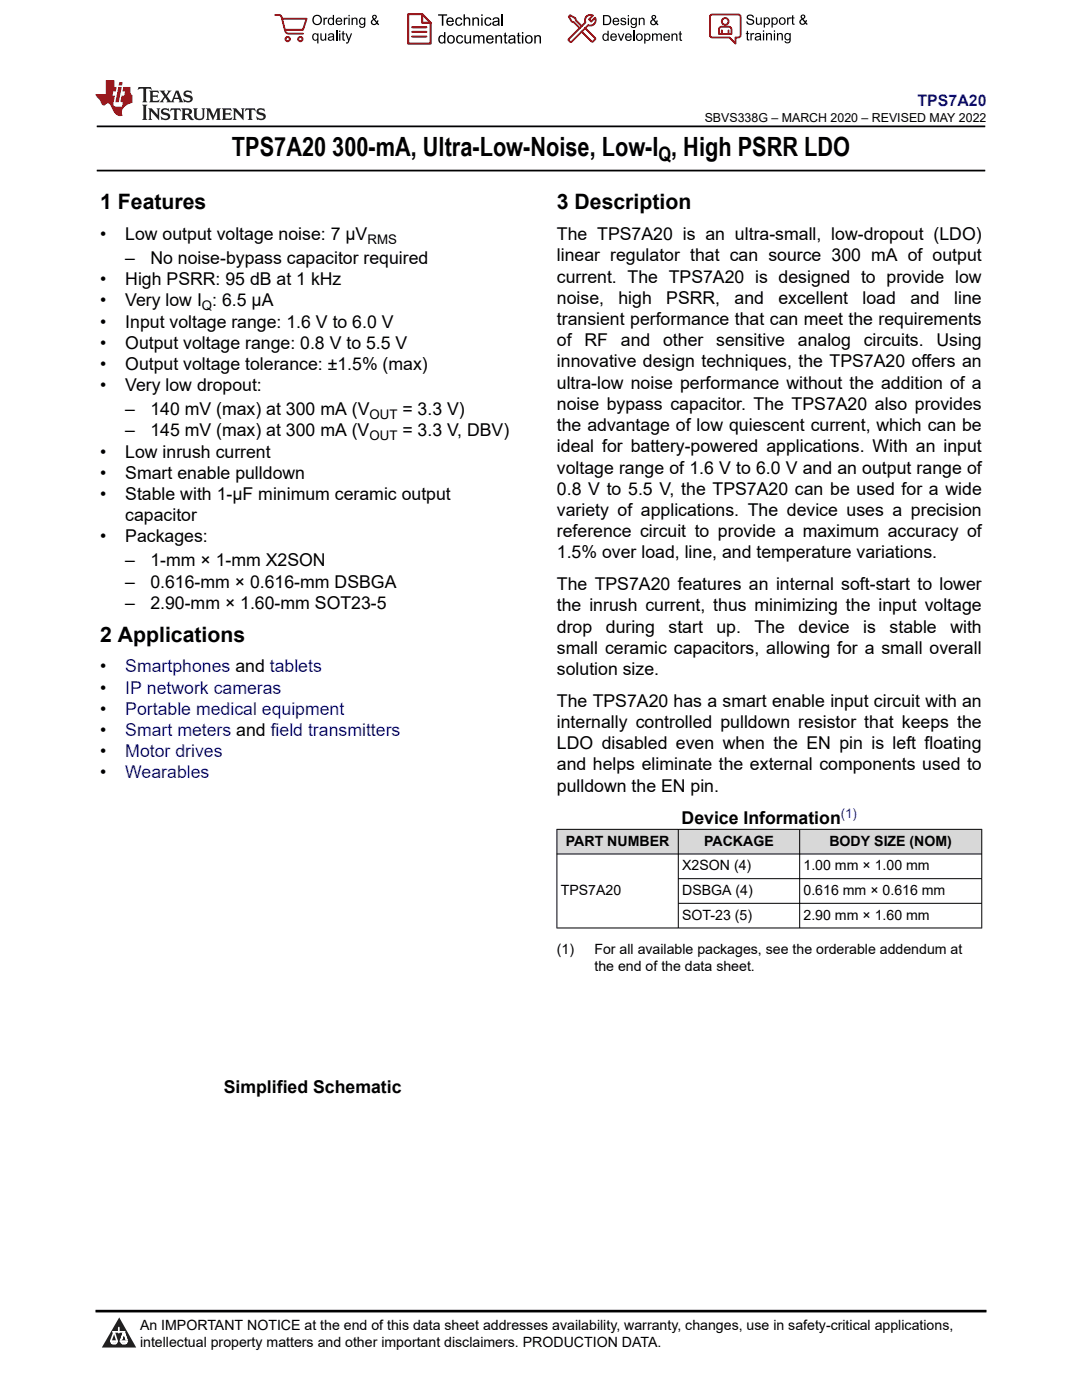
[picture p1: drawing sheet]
<svg xmlns="http://www.w3.org/2000/svg" width="216mm" height="279mm" viewBox="0 0 216 279" stroke-linecap="round" stroke-linejoin="round" font-family="sans-serif">
<defs><g id="words">
<text font-size="5.3" x="46.3" y="31.2">TPS7A20 300-mA, Ultra-Low-Noise, Low-I , High PSRR LDO</text>
<g font-size="4.2">
<text x="20" y="41.8">1 Features</text>
<text x="111.1" y="41.8">3 Description</text>
<text x="20" y="128">2 Applications</text>
</g>
<text font-size="4" x="131.4" y="32.2">Q</text>
<g font-size="3.5">
<text x="20" y="47.9">•</text>
<text x="25" y="47.9">Low output voltage noise: 7 μV</text>
<text x="111.1" y="47.9">The TPS7A20 is an ultra-small, low-dropout (LDO)</text>
<text x="25" y="52.7">–</text>
<text x="30" y="52.7">No noise-bypass capacitor required</text>
<text x="111.1" y="52.2">linear regulator that can source 300 mA of output</text>
<text x="20" y="56.9">•</text>
<text x="25" y="56.9">High PSRR: 95 dB at 1 kHz</text>
<text x="111.1" y="56.4">current. The TPS7A20 is designed to provide low</text>
<text x="20" y="61.2">•</text>
<text x="20" y="65.4">•</text>
<text x="25" y="61.2">Very low I : 6.5 μA</text>
<text x="25" y="65.4">Input voltage range: 1.6 V to 6.0 V</text>
<text x="111.1" y="60.6">noise,</text>
<text x="111.1" y="64.9">transient performance that can meet the requirements</text>
<text x="123.4" y="60.6">high</text>
<text x="132.9" y="60.6">PSRR,</text>
<text x="146.6" y="60.6">and</text>
<text x="155.3" y="60.6">excellent</text>
<text x="172.1" y="60.6">load</text>
<text x="181.6" y="60.6">and</text>
<text x="190.4" y="60.6">line</text>
<text x="20" y="69.6">•</text>
<text x="25" y="69.6">Output voltage range: 0.8 V to 5.5 V</text>
<text x="111.1" y="69.1">of RF</text>
<text x="123.9" y="69.1">and</text>
<text x="132.3" y="69.1">other</text>
<text x="142.9" y="69.1">sensitive</text>
<text x="159.2" y="69.1">analog</text>
<text x="172.4" y="69.1">circuits.</text>
<text x="186.9" y="69.1">Using</text>
<text x="20" y="73.9">•</text>
<text x="25" y="73.9">Output voltage tolerance: ±1.5% (max)</text>
<text x="111.1" y="77.6">ultra-low noise performance without the addition of a</text>
<text x="111.1" y="73.3">innovative design techniques, the TPS7A20 offers an</text>
<text x="20" y="78.1">•</text>
<text x="25" y="78.1">Very low dropout:</text>
<text x="25" y="82.9">–</text>
<text x="30" y="82.9">140 mV (max) at 300 mA (V</text>
<text x="80.3" y="82.9">= 3.3 V)</text>
<text x="111.1" y="81.8">noise bypass capacitor. The TPS7A20 also provides</text>
<text x="25" y="87.1">–</text>
<text x="30" y="87.1">145 mV (max) at 300 mA (V</text>
<text x="80.3" y="87.1">= 3.3 V, DBV)</text>
<text x="111.1" y="86">the advantage of low quiescent current, which can be</text>
<text x="20" y="91.3">•</text>
<text x="20" y="95.6">•</text>
<text x="25" y="91.3">Low inrush current</text>
<text x="25" y="95.6">Smart enable pulldown</text>
<text x="111.1" y="94.5">voltage range of 1.6 V to 6.0 V and an output range of</text>
<text x="111.1" y="90.3">ideal for battery-powered applications. With an input</text>
<text x="20" y="99.8">•</text>
<text x="25" y="99.8">Stable with 1-µF minimum ceramic output</text>
<text x="111.1" y="98.7">0.8 V to 5.5 V, the TPS7A20 can be used for a wide</text>
<text x="25" y="104">capacitor</text>
<text x="111.1" y="107.2">reference circuit to provide a maximum accuracy of</text>
<text x="111.1" y="103">variety of applications. The device uses a precision</text>
<text x="20" y="108.3">•</text>
<text x="25" y="108.3">Packages:</text>
<text x="25" y="113">–</text>
<text x="30" y="113">1-mm × 1-mm X2SON</text>
<text x="111.1" y="111.4">1.5% over load, line, and temperature variations.</text>
<text x="25" y="117.3">–</text>
<text x="30" y="117.3">0.616-mm × 0.616-mm DSBGA</text>
<text x="111.1" y="117.8">The TPS7A20 features an internal soft-start to lower</text>
<text x="25" y="121.5">–</text>
<text x="30" y="121.5">2.90-mm × 1.60-mm SOT23-5</text>
<text x="111.1" y="122">the inrush current, thus minimizing the input voltage</text>
<text x="111.1" y="126.3">drop</text>
<text x="111.1" y="130.5">small ceramic capacitors, allowing for a small overall</text>
<text x="120.9" y="126.3">during</text>
<text x="133.4" y="126.3">start</text>
<text x="143" y="126.3">up.</text>
<text x="150.6" y="126.3">The</text>
<text x="159.4" y="126.3">device</text>
<text x="172.3" y="126.3">is</text>
<text x="177.5" y="126.3">stable</text>
<text x="189.6" y="126.3">with</text>
<text x="20" y="134.2">•</text>
<text x="111.1" y="134.7">solution size.</text>
<text x="20" y="138.4">•</text>
<text x="20" y="142.7">•</text>
<text x="111.1" y="141.1">The TPS7A20 has a smart enable input circuit with an</text>
<text x="20" y="146.9">•</text>
<text x="111.1" y="149.5">LDO disabled even when the EN pin is left floating</text>
<text x="111.1" y="145.3">internally controlled pulldown resistor that keeps the</text>
<text x="20" y="151.1">•</text>
<text x="20" y="155.4">•</text>
<text x="111.1" y="153.8">and helps eliminate the external components used to</text>
<text x="111.1" y="158">pulldown the EN pin.</text>
<text x="136" y="164.4">Device Information</text>
<text x="44.6" y="218.1">Simplified Schematic</text>
</g>
<g font-size="3.5" fill="#00f">
<text x="25" y="134.2">Smartphones and tablets</text>
<text x="25" y="138.4">IP network cameras</text>
<text x="25" y="142.7">Portable medical equipment</text>
<text x="25" y="146.9">Smart meters and field transmitters</text>
<text x="25" y="151.1">Motor drives</text>
<text x="25" y="155.4">Wearables</text>
</g>
<text font-size="3.2" fill="#00f" x="183.1" y="21.1">TPS7A20</text>
<g font-size="2.8">
<text x="112.9" y="168.8">PART NUMBER</text>
<text x="136.1" y="173.7">X2SON (4)</text>
<text x="140.5" y="168.8">PACKAGE</text>
<text x="160.3" y="173.7">1.00 mm × 1.00 mm</text>
<text x="165.5" y="168.8">BODY SIZE (NOM)</text>
<text x="111.9" y="178.6">TPS7A20</text>
<text x="136.1" y="178.6">DSBGA (4)</text>
<text x="160.3" y="178.6">0.616 mm × 0.616 mm</text>
<text x="136.1" y="183.6">SOT-23 (5)</text>
<text x="160.3" y="183.6">2.90 mm × 1.60 mm</text>
<text x="111.1" y="190.4">(1)</text>
<text x="118.6" y="190.4">For all available packages, see the orderable addendum at</text>
<text x="118.6" y="193.7">the end of the data sheet.</text>
<text x="27.9" y="265.5">An IMPORTANT NOTICE at the end of this data sheet addresses availability, warranty, changes, use in safety-critical applications,</text>
<text x="27.9" y="268.9">intellectual property matters and other important disclaimers. PRODUCTION DATA.</text>
</g>
<g font-size="2.6">
<text x="73.3" y="48.6">RMS</text>
<text x="40.3" y="61.9">Q</text>
<text x="73.7" y="83.6">OUT</text>
<text x="73.7" y="87.8">OUT</text>
</g>
<text font-size="2.6" fill="#00f" x="167.8" y="163.2">(1)</text>
<text font-size="2.5" x="140.6" y="24.3">SBVS338G – MARCH 2020 – REVISED MAY 2022</text>
</g></defs>
<path d="M19.3 25.2h177.3M19.3 34h177.3" fill="none" stroke="#000" stroke-width=".35"/>
<g fill="#d8d8d8">
<path d="M111.1 165.5h84.8v4.9h-84.8z" fill-rule="evenodd"/>
<path d="M111.2 165.6h24.1v4.8h-24.1z" fill-rule="evenodd"/>
<path d="M135.4 165.6h24.1v4.8h-24.1z" fill-rule="evenodd"/>
<path d="M159.6 165.6h36.2v4.8h-36.2z" fill-rule="evenodd"/>
</g>
<path d="M111.1 165.5h84.9M111.1 170.4h84.9M111.1 165.5v19.8M135.3 165.5v19.8M135.3 175.4h60.7M159.6 165.5v19.8M195.9 165.5v19.8M135.3 180.3h60.7M196 185.2h-84.9" fill="none" stroke="#000" stroke-width=".2"/>
<path d="M0 0h215.9v23.8h-215.9z" fill-rule="evenodd" fill="#fff"/>
<path d="M27.7 17.4l-.2 .6 .5-.3h.6v.1v2.2l-.2 .4h1l-.2-.4v-2.2v-.1h.5l.5 .3-.1-.6zM29.8 18.1l.2 .4v1.5l-.2 .4h1.9l.1-.6a1.08 1.08 0 0 1-1.3 .2v-.7h.6l.4 .2v-.6l-.4 .2h-.6v-.6l.2-.1a1 1 0 0 1 1 .2l-.1-.5zM31.8 18.1l1 1.1-1 1.2h.9l-.2-.2 .4-.7 .5 .7-.2 .2h1.6l-.2-.2 .1-.4h1l.1 .4-.1 .2h.9l-.2-.3-.8-2h-.5l-1 2.2-.8-1.1 .9-1.1h-.8l.2 .2-.5 .7-.3-.7 .1-.2zM35.2 18.5l.4 1h-.8zM36.8 18.2a.65 .65 0 0 0-.2 .7 .65 .65 0 0 0 .6 .5l.7 .2 .1 .2a.79 .79 0 0 1-.7 .4 .79 .79 0 0 1-.7-.5l.1 .7 .2-.1a.93 .93 0 0 0 1.1 .1 .93 .93 0 0 0 .4-1 1.46 1.46 0 0 0-1.2-.6l-.1-.3a1.09 1.09 0 0 1 1.2 .2l-.2-.6-.1 .1-.6-.2zM28.4 20.9l.2 .4v2.3l-.2 .3h1l-.2-.3v-2.3l.2-.4zM29.6 21.6l.2 .4v1.6l-.2 .3h.8l-.3-.3v-1.4l1.7 1.8v-2l.2-.4h-.8l.2 .2 .1 1.1-1.2-1.3zM32.3 21.8a.65 .65 0 0 0-.2 .7 .65 .65 0 0 0 .7 .4l.6 .2 .1 .2a.79 .79 0 0 1-.7 .4 .79 .79 0 0 1-.7-.5l.1 .7 .2-.1a.93 .93 0 0 0 1.1 .1 .93 .93 0 0 0 .4-.9 1.46 1.46 0 0 0-1.2-.6l-.1-.4a1.09 1.09 0 0 1 1.2 .2l-.2-.6-.1 .1-.6-.1zM34.1 21.6l-.1 .7a.63 .63 0 0 1 .7-.4l.1 1.7-.3 .3h1l-.2-.3v-1.7a.66 .66 0 0 1 .8 .4l-.1-.7zM36.2 21.6l.2 .4v1.6l-.2 .3h.9l-.2-.2v-.7h.5l.1 .2a.79 .79 0 0 0 1.2 .6l-1-.9a.61 .61 0 0 0 .6-.6 .61 .61 0 0 0-.5-.6zM36.9 21.9h.2a.47 .47 0 0 1 .5 .1 .47 .47 0 0 1 .1 .5l-.2 .2h-.6zM38.5 21.6l.2 .2a2.27 2.27 0 0 0 .4 2 1.04 1.04 0 0 0 1.7-.7v-1.3l.2-.2h-.8l.2 .4v1.1a.6 .6 0 0 1-.6 .6 .6 .6 0 0 1-.6-.6v-1.1l.3-.4zM41.1 21.6l.2 .4v1.6l-.2 .3h.7l-.2-.3v-1.5l.9 1.9 .8-1.9v1.5l-.2 .3h1l-.3-.3v-1.6l.3-.4h-.8l-.7 1.5-.7-1.5zM44.3 21.6l.2 .4v1.6l-.2 .3h1.9l.1-.5a1.09 1.09 0 0 1-1.3 .1v-.6h.6l.4 .1v-.6l-.4 .2h-.6v-.6l.2-.1a1.01 1.01 0 0 1 1 .3l-.1-.6zM46.4 21.6l.3 .4v1.6l-.3 .3h.8l-.2-.3v-1.4l1.6 1.8v-2l.2-.4h-.7l.2 .2v1.1l-1.2-1.3zM49 21.6l-.1 .7a.63 .63 0 0 1 .8-.4v1.7l-.3 .3h1l-.2-.3v-1.7a.66 .66 0 0 1 .8 .4l-.1-.7zM51.4 21.8a.65 .65 0 0 0-.2 .7 .65 .65 0 0 0 .6 .4l.6 .2 .2 .2a.79 .79 0 0 1-.8 .4 .79 .79 0 0 1-.6-.5l.1 .7 .2-.1a.93 .93 0 0 0 1 .1 .93 .93 0 0 0 .5-.9 1.46 1.46 0 0 0-1.3-.6l-.1-.4a1.09 1.09 0 0 1 1.3 .2l-.2-.6-.2 .1-.5-.1z" fill="#231f20"/>
<path d="M21.1 16v2.8h-2.1l.1 .3 .9 1a.95 .95 0 0 0 .9 .9 .59 .59 0 0 1 .6-.4 .59 .59 0 0 1 .5 .4l.4 .8a1.59 1.59 0 0 0 2.1 1.3 1.61 1.61 0 0 1 1-2.2l1-.4-.1-1.5a1.59 1.59 0 0 1-.4-1.6h-1.4l-.2 .9h.5l-.1 .8h-.5l-.2 1v.2l.4 .1-.2 .9h-.6a.73 .73 0 0 1-1.1-.7l.3-1.5h-.5l.2-.8h.5l.2-.9h-.5v-1.4zM23.6 17.4l-.6 3h.7l.6-3zM23.8 16.4l-.1 .7h.7l.1-.7z" fill="#ed1c24"/>
<g fill="#000">
<path d="M62.3 4a1 1 0 0 1 2 0 1 1 0 0 1-2 0zM62.8 3.4a.78 .78 0 0 0-.1 1.1 .78 .78 0 0 0 1.1 .1 .78 .78 0 0 0 .1-1.1 .78 .78 0 0 0-1.1-.1z" fill-rule="evenodd"/>
<path d="M62.5 6.8l.4-.2 .4 .3v-.2h.2v2h-.2v-.7a.68 .68 0 0 1-.9-.1 .68 .68 0 0 1 0-.9zM62.6 7a.51 .51 0 0 0-.1 .6 .51 .51 0 0 0 .7 .2 .51 .51 0 0 0 .1-.7 .51 .51 0 0 0-.7-.1z" fill-rule="evenodd"/>
<path d="M64.5 3.5h.3v.3l.1-.3h.3l.1 .1-.1 .2a.32 .32 0 0 0-.3 0 .32 .32 0 0 0-.1 .4v.8h-.3z" fill-rule="evenodd"/>
<path d="M63.9 6.7h.3v.8a.36 .36 0 0 0 .3 .4 .36 .36 0 0 0 .4-.5v-.7h.2v1.4h-.2v-.2a.51 .51 0 0 1-.6 .2 .51 .51 0 0 1-.4-.5z" fill-rule="evenodd"/>
<path d="M65.6 3.7l.4-.2 .4 .2v-.7h.3v2h-.3v-.2a.7 .7 0 0 1-1-.1 .7 .7 0 0 1 .2-1zM65.8 3.8a.51 .51 0 0 0-.1 .7 .51 .51 0 0 0 .6 .2 .51 .51 0 0 0 .1-.7 .51 .51 0 0 0-.6-.2z" fill-rule="evenodd"/>
<path d="M65.6 6.8a.66 .66 0 0 1 .8-.1 .66 .66 0 0 1 .3 .8v.6h-.2l-.1-.2a.52 .52 0 0 1-.7 .2 .52 .52 0 0 1-.2-.6l.3-.2a.42 .42 0 0 0 .6-.3l-.3-.2-.3 .1-.1 .2h-.3zM65.7 7.6a.35 .35 0 0 0 .3 .4 .35 .35 0 0 0 .4-.4v-.2z" fill-rule="evenodd"/>
<path d="M67.7 6.1h.2v.3h-.2zM67.7 6.7h.2v1.4h-.2z" fill-rule="evenodd"/>
<path d="M67.1 3.7a.68 .68 0 0 1 .9-.1 .68 .68 0 0 1 .3 .7h-1.1a.42 .42 0 0 0 .3 .5 .42 .42 0 0 0 .5-.3h.3a.73 .73 0 0 1-1.1 .4 .73 .73 0 0 1-.1-1.2zM67.4 3.8l-.2 .3h.8l-.2-.4z" fill-rule="evenodd"/>
<path d="M68.6 3.5h.2v.3l.2-.3h.3l.1 .1-.1 .2a.32 .32 0 0 0-.4 0 .32 .32 0 0 0-.1 .4v.8h-.2z" fill-rule="evenodd"/>
<path d="M68.3 6.3l.3-.1v.5h.2v.1h-.2v.9l.3 .4a.36 .36 0 0 1-.4 0 .36 .36 0 0 1-.2-.4v-.9h-.1v-.1h.1z" fill-rule="evenodd"/>
<path d="M68.9 6.7h.3l.4 1.1 .4-1.1h.3l-.6 1.4a.51 .51 0 0 1-.6 .6l-.1-.3h.3l.2-.3z" fill-rule="evenodd"/>
<path d="M69.5 3h.3v.3h-.3zM69.5 3.5h.3v1.5h-.3z" fill-rule="evenodd"/>
<path d="M70.2 3.5h.2v.2a.52 .52 0 0 1 .6-.2 .52 .52 0 0 1 .3 .6v.9h-.2v-.9a.34 .34 0 0 0-.3-.4 .34 .34 0 0 0-.4 .3v1h-.2z" fill-rule="evenodd"/>
<path d="M71.8 3.7l.4-.2 .5 .2v-.2h.2v1.3a.64 .64 0 0 1-.5 .8 .64 .64 0 0 1-.7-.5h.2a.41 .41 0 0 0 .5 .2 .41 .41 0 0 0 .2-.5 .69 .69 0 0 1-.9-.1 .69 .69 0 0 1 .1-1zM72 3.8a.5 .5 0 0 0-.1 .7 .5 .5 0 0 0 .7 .1 .5 .5 0 0 0 .1-.6 .5 .5 0 0 0-.7-.2z" fill-rule="evenodd"/>
<path d="M74.4 3.1a.47 .47 0 0 1 .7 .1 .47 .47 0 0 1-.3 .7l.4 .4 .1-.3 .2 .1-.1 .4 .3 .3-.2 .2-.3-.3a.63 .63 0 0 1-1 .1 .63 .63 0 0 1 .3-1l-.3-.4zM74.5 3.4a.27 .27 0 0 0 .5 0 .27 .27 0 0 0-.5 0zM74.4 4.1a.4 .4 0 0 0 0 .6 .4 .4 0 0 0 .6-.1l-.4-.6z" fill-rule="evenodd"/>
<path d="M87.4 2.9h1.8v.2h-.7v2h-.3v-2h-.8z" fill-rule="evenodd"/>
<path d="M87.6 7.2l.5-.2 .5 .2v-.8h.3v2.3h-.3v-.2a.76 .76 0 0 1-1-.1 .76 .76 0 0 1-.1-1zM87.9 7.4a.58 .58 0 0 0-.2 .7 .58 .58 0 0 0 .8 .2 .58 .58 0 0 0 .1-.7 .58 .58 0 0 0-.7-.2z" fill-rule="evenodd"/>
<path d="M89.5 7.2a.81 .81 0 0 1 1.1 .1 .81 .81 0 0 1-.2 1.2 .81 .81 0 0 1-1.1-.2l-.1-.7zM89.6 7.4a.57 .57 0 0 0 0 .8 .57 .57 0 0 0 .8 0 .57 .57 0 0 0 0-.7 .57 .57 0 0 0-.8-.1z" fill-rule="evenodd"/>
<path d="M89.3 3.7a.77 .77 0 0 1 .9-.2 .77 .77 0 0 1 .4 .9h-1.3a.48 .48 0 0 0 .4 .5 .48 .48 0 0 0 .6-.3h.3a.83 .83 0 0 1-1.3 .4 .83 .83 0 0 1 0-1.3zM89.5 3.8l-.2 .4h1l-.3-.5z" fill-rule="evenodd"/>
<path d="M91 3.7a.7 .7 0 0 1 1.2 .3h-.2a.45 .45 0 0 0-.6-.3 .45 .45 0 0 0-.3 .6 .45 .45 0 0 0 .3 .6 .45 .45 0 0 0 .6-.4l.3 .1a.76 .76 0 0 1-1.1 .5 .76 .76 0 0 1-.3-1.1z" fill-rule="evenodd"/>
<path d="M91.2 7.2a.7 .7 0 0 1 1.2 .3l-.3 .1a.45 .45 0 0 0-.5-.4 .45 .45 0 0 0-.3 .7 .45 .45 0 0 0 .3 .6 .45 .45 0 0 0 .6-.4h.2a.76 .76 0 0 1-1 .5 .76 .76 0 0 1-.4-1.1z" fill-rule="evenodd"/>
<path d="M92.5 2.9h.3v.8a.59 .59 0 0 1 .7-.2 .59 .59 0 0 1 .3 .6v1h-.2v-1a.4 .4 0 0 0-.5-.4 .4 .4 0 0 0-.3 .5v.9h-.3z" fill-rule="evenodd"/>
<path d="M92.7 7h.2v.9a.41 .41 0 0 0 .5 .6 .41 .41 0 0 0 .3-.6v-.9h.3v1.7h-.3v-.3a.58 .58 0 0 1-.7 .3 .58 .58 0 0 1-.3-.7z" fill-rule="evenodd"/>
<path d="M94.3 3.5h.2v.2a.59 .59 0 0 1 .7-.2 .59 .59 0 0 1 .4 .6v1h-.3v-1a.41 .41 0 0 0-.4-.4 .41 .41 0 0 0-.4 .5v.9h-.2z" fill-rule="evenodd"/>
<path d="M94.4 7h.3v.3a.56 .56 0 0 1 1 0 .54 .54 0 0 1 .6-.3 .54 .54 0 0 1 .4 .5v1.2h-.3v-1.1a.34 .34 0 0 0-.3-.4 .34 .34 0 0 0-.4 .3v1.2h-.3v-1.1a.38 .38 0 0 0-.5-.3 .38 .38 0 0 0-.2 .5v.9h-.3z" fill-rule="evenodd"/>
<path d="M96 2.9h.3v.3h-.3zM96 3.5h.3v1.6h-.3z" fill-rule="evenodd"/>
<path d="M96.8 3.7a.7 .7 0 0 1 1.3 .3h-.3a.45 .45 0 0 0-.6-.3 .45 .45 0 0 0-.3 .6 .45 .45 0 0 0 .3 .6 .45 .45 0 0 0 .6-.4l.3 .1a.76 .76 0 0 1-1.1 .5 .76 .76 0 0 1-.3-1.1z" fill-rule="evenodd"/>
<path d="M97.2 7.2a.77 .77 0 0 1 .9-.1 .77 .77 0 0 1 .4 .8h-1.2a.48 .48 0 0 0 .3 .6 .48 .48 0 0 0 .6-.4l.3 .1a.83 .83 0 0 1-1.3 .3 .83 .83 0 0 1 0-1.3zM97.4 7.4l-.1 .3h.9l-.2-.4z" fill-rule="evenodd"/>
<path d="M98.8 7h.3v.3a.59 .59 0 0 1 .7-.3 .59 .59 0 0 1 .4 .7v1h-.3v-1a.41 .41 0 0 0-.5-.5 .41 .41 0 0 0-.3 .6v.9h-.3z" fill-rule="evenodd"/>
<path d="M98.4 3.7a.74 .74 0 0 1 1-.2 .74 .74 0 0 1 .3 .9v.7h-.3v-.2a.59 .59 0 0 1-.8 .3 .59 .59 0 0 1-.3-.8l1.1-.3a.42 .42 0 0 0-.4-.4 .42 .42 0 0 0-.5 .3h-.2zM98.6 4.5a.36 .36 0 0 0 .2 .5 .36 .36 0 0 0 .5-.2l.1-.5z" fill-rule="evenodd"/>
<path d="M100.7 6.6l.2-.1v.5h.3v.2h-.3v1l.1 .2h.2l.1 .3a.41 .41 0 0 1-.5-.1 .41 .41 0 0 1-.1-.4v-1h-.2v-.2h.2z" fill-rule="evenodd"/>
<path d="M101.6 7.2a.74 .74 0 0 1 .9-.2 .74 .74 0 0 1 .3 1l.1 .7h-.3v-.2a.59 .59 0 0 1-.8 .2 .59 .59 0 0 1-.3-.8l1-.3a.42 .42 0 0 0-.3-.4 .42 .42 0 0 0-.5 .3h-.3zM101.8 8.1a.36 .36 0 0 0 .1 .5 .36 .36 0 0 0 .5-.3l.2-.4z" fill-rule="evenodd"/>
<path d="M103.3 6.6l.3-.1v.5h.3v.2h-.3v1l.1 .2h.2v.3a.41 .41 0 0 1-.5-.1 .41 .41 0 0 1-.1-.4v-1h-.2v-.2h.2z" fill-rule="evenodd"/>
<path d="M104.1 6.4h.3v.3h-.3zM104.1 7h.3v1.7h-.3z" fill-rule="evenodd"/>
<path d="M105 7.2a.81 .81 0 0 1 1.1 .1 .81 .81 0 0 1-.1 1.2 .81 .81 0 0 1-1.2-.2v-.7zM105.2 7.4a.57 .57 0 0 0-.1 .8 .57 .57 0 0 0 .8 0 .57 .57 0 0 0 0-.7 .57 .57 0 0 0-.7-.1z" fill-rule="evenodd"/>
<path d="M106.6 7h.3v.3a.59 .59 0 0 1 .7-.3 .59 .59 0 0 1 .4 .7v1h-.3v-1a.41 .41 0 0 0-.5-.5 .41 .41 0 0 0-.3 .6v.9h-.3z" fill-rule="evenodd"/>
<path d="M120.3 3h.7a1 1 0 0 1 1 1 1 1 0 0 1-1 1h-.7zM120.6 3.2v1.6h.4a.77 .77 0 0 0 .7-.8 .77 .77 0 0 0-.7-.8z" fill-rule="evenodd"/>
<path d="M120.4 6.9l.4-.2 .4 .2v-.8h.3v2h-.3v-.1a.7 .7 0 0 1-.9-.2 .7 .7 0 0 1 .1-.9zM120.6 7a.51 .51 0 0 0-.1 .7 .51 .51 0 0 0 .6 .1 .51 .51 0 0 0 .1-.6 .51 .51 0 0 0-.6-.2z" fill-rule="evenodd"/>
<path d="M122 6.9a.68 .68 0 0 1 .8-.2 .68 .68 0 0 1 .3 .8h-1.1a.42 .42 0 0 0 .3 .5 .42 .42 0 0 0 .5-.3h.3a.73 .73 0 0 1-1.1 .3 .73 .73 0 0 1 0-1.1zM122.2 7l-.2 .3h.8l-.2-.4z" fill-rule="evenodd"/>
<path d="M122.4 3.7a.68 .68 0 0 1 .8-.1 .68 .68 0 0 1 .4 .8h-1.1a.42 .42 0 0 0 .3 .4 .42 .42 0 0 0 .5-.3l.3 .1a.73 .73 0 0 1-1.2 .3 .73 .73 0 0 1 0-1.2zM122.6 3.8l-.1 .3h.8l-.2-.3z" fill-rule="evenodd"/>
<path d="M123.9 3.7l.1-.1a.62 .62 0 0 1 .9 .3l-.2 .1a.29 .29 0 0 0-.3-.3 .29 .29 0 0 0-.3 .3l.1 .1a.58 .58 0 0 1 .6 .1 .58 .58 0 0 1 .1 .6 .67 .67 0 0 1-1.1-.2l.2-.1a.33 .33 0 0 0 .4 .4 .33 .33 0 0 0 .3-.4 .71 .71 0 0 1-.9-.6z" fill-rule="evenodd"/>
<path d="M123.3 6.7h.2l.4 1.2 .4-1.2h.3l-.6 1.4h-.2z" fill-rule="evenodd"/>
<path d="M125.3 3h.2v.3h-.2zM125.3 3.6h.2v1.4h-.2z" fill-rule="evenodd"/>
<path d="M124.9 6.9a.68 .68 0 0 1 .8-.2 .68 .68 0 0 1 .4 .8h-1.1a.42 .42 0 0 0 .3 .5 .42 .42 0 0 0 .5-.3h.3a.73 .73 0 0 1-1.2 .3 .73 .73 0 0 1 0-1.1zM125.1 7l-.1 .3h.8l-.2-.4z" fill-rule="evenodd"/>
<path d="M126 3.7l.4-.2 .4 .2v-.1h.3v1.2a.64 .64 0 0 1-.5 .8 .64 .64 0 0 1-.8-.5l.3 .1a.41 .41 0 0 0 .5 .2 .41 .41 0 0 0 .2-.6 .69 .69 0 0 1-.9-.1 .69 .69 0 0 1 .1-1zM126.2 3.9a.5 .5 0 0 0-.1 .6 .5 .5 0 0 0 .6 .2 .5 .5 0 0 0 .2-.7 .5 .5 0 0 0-.7-.1z" fill-rule="evenodd"/>
<path d="M126.9 7.4a.73 .73 0 0 1 1.4 0 .73 .73 0 0 1-1.4 0zM127.3 7a.5 .5 0 0 0-.1 .7 .5 .5 0 0 0 .7 0 .5 .5 0 0 0 0-.6 .5 .5 0 0 0-.6-.1z" fill-rule="evenodd"/>
<path d="M127.5 3.6h.2v.2a.52 .52 0 0 1 .6-.3 .52 .52 0 0 1 .3 .6v.9h-.2v-.9a.34 .34 0 0 0-.3-.4 .34 .34 0 0 0-.4 .3v1h-.2z" fill-rule="evenodd"/>
<path d="M128.5 6.7h.3v.2a.67 .67 0 0 1 .9 0 .67 .67 0 0 1 0 .9 .55 .55 0 0 1-.9 .2v.7h-.3zM128.9 7a.5 .5 0 0 0-.1 .7 .5 .5 0 0 0 .6 .1 .5 .5 0 0 0 .2-.6 .5 .5 0 0 0-.7-.2z" fill-rule="evenodd"/>
<path d="M130.1 6.7h.2v.2a.49 .49 0 0 1 .9 0l.4-.2a.42 .42 0 0 1 .5 .4v1h-.3v-.9a.3 .3 0 0 0-.2-.3 .3 .3 0 0 0-.4 .2v1h-.2v-.9a.33 .33 0 0 0-.5-.3 .33 .33 0 0 0-.2 .5v.7h-.2z" fill-rule="evenodd"/>
<path d="M130.1 3.1a.47 .47 0 0 1 .8 .1 .47 .47 0 0 1-.3 .7l.3 .4 .1-.2h.3l-.2 .5 .3 .3-.2 .2-.3-.3a.63 .63 0 0 1-1 .1 .63 .63 0 0 1 .3-1l-.2-.5zM130.2 3.5a.27 .27 0 0 0 .5 0 .27 .27 0 0 0-.5 0zM130.2 4.1a.4 .4 0 0 0 0 .7 .4 .4 0 0 0 .6-.2l-.5-.6z" fill-rule="evenodd"/>
<path d="M132.5 6.9a.68 .68 0 0 1 .9-.2 .68 .68 0 0 1 .3 .8h-1.1a.42 .42 0 0 0 .3 .5 .42 .42 0 0 0 .5-.3h.3a.73 .73 0 0 1-1.1 .3 .73 .73 0 0 1-.1-1.1zM132.7 7l-.1 .3h.8l-.2-.4z" fill-rule="evenodd"/>
<path d="M134 6.7h.2v.2a.52 .52 0 0 1 .6-.2 .52 .52 0 0 1 .4 .6v.8h-.3v-.8a.34 .34 0 0 0-.2-.4 .34 .34 0 0 0-.4 .2l-.1 1h-.2z" fill-rule="evenodd"/>
<path d="M135.6 6.3l.2-.1v.5h.3v.2h-.3v.8l.3 .4a.36 .36 0 0 1-.4 0 .36 .36 0 0 1-.1-.4v-.8h-.2v-.2h.2z" fill-rule="evenodd"/>
<path d="M149.2 3a.8 .8 0 0 1 1.2 .5h-.2a.44 .44 0 0 0-.5-.4 .44 .44 0 0 0-.4 .5l.2 .1a.9 .9 0 0 1 1 .8 .84 .84 0 0 1-.9 .5 .84 .84 0 0 1-.7-.7h.3a.52 .52 0 0 0 .5 .5 .52 .52 0 0 0 .5-.6l-.2-.1a.85 .85 0 0 1-1-.8z" fill-rule="evenodd"/>
<path d="M149 6.3l.3-.2v.5h.2v.2h-.2v.9l.2 .4a.36 .36 0 0 1-.4-.1 .36 .36 0 0 1-.1-.4v-.8h-.2v-.2h.2z" fill-rule="evenodd"/>
<path d="M149.7 6.6h.3v.2l.1-.2h.3l.1 .1-.1 .2a.32 .32 0 0 0-.3 0 .32 .32 0 0 0-.1 .4v.8h-.3z" fill-rule="evenodd"/>
<path d="M150.7 6.8a.66 .66 0 0 1 .9-.2 .66 .66 0 0 1 .3 .9v.6h-.2l-.1-.2a.52 .52 0 0 1-.7 .2 .52 .52 0 0 1-.2-.7l.2-.1a.42 .42 0 0 0 .7-.3l-.3-.2h-.3l-.1 .3-.3-.1zM150.9 7.5a.35 .35 0 0 0 .3 .5 .35 .35 0 0 0 .4-.4v-.3z" fill-rule="evenodd"/>
<path d="M150.8 3.5h.3v.8a.36 .36 0 0 0 .3 .5 .36 .36 0 0 0 .4-.5v-.8h.2v1.4h-.2v-.2a.51 .51 0 0 1-.6 .3 .51 .51 0 0 1-.4-.6z" fill-rule="evenodd"/>
<path d="M152.2 6.1h.3v.2h-.3zM152.2 6.6h.3v1.5h-.3z" fill-rule="evenodd"/>
<path d="M152.4 3.5h.2v.2a.67 .67 0 0 1 .9 0 .67 .67 0 0 1 .1 .9 .55 .55 0 0 1-1 .2v.7h-.2zM152.7 3.8a.5 .5 0 0 0-.1 .7 .5 .5 0 0 0 .7 .1 .5 .5 0 0 0 .1-.6 .5 .5 0 0 0-.7-.2z" fill-rule="evenodd"/>
<path d="M152.9 6.6h.2v.2a.52 .52 0 0 1 .6-.2 .52 .52 0 0 1 .3 .6v.9h-.2v-.9a.34 .34 0 0 0-.3-.4 .34 .34 0 0 0-.4 .2v1.1h-.2z" fill-rule="evenodd"/>
<path d="M153.9 3.5h.3v.2a.67 .67 0 0 1 .9 0 .67 .67 0 0 1 0 .9 .55 .55 0 0 1-.9 .2v.7h-.3zM154.3 3.8a.5 .5 0 0 0-.1 .7 .5 .5 0 0 0 .6 .1 .5 .5 0 0 0 .2-.6 .5 .5 0 0 0-.7-.2z" fill-rule="evenodd"/>
<path d="M154.4 6.1h.3v.2h-.3zM154.4 6.6h.3v1.5h-.3z" fill-rule="evenodd"/>
<path d="M155 6.6h.3v.2a.52 .52 0 0 1 .6-.2 .52 .52 0 0 1 .3 .6v.9h-.2v-.9a.34 .34 0 0 0-.3-.4 .34 .34 0 0 0-.4 .2v1.1h-.3z" fill-rule="evenodd"/>
<path d="M155.4 4.2a.75 .75 0 0 1 1.5 0 .75 .75 0 0 1-1.5 0zM155.8 3.8a.5 .5 0 0 0-.1 .7 .5 .5 0 0 0 .8 0 .5 .5 0 0 0 0-.7 .5 .5 0 0 0-.7 0z" fill-rule="evenodd"/>
<path d="M156.7 6.8l.4-.2 .5 .2v-.2h.2v1.3a.64 .64 0 0 1-.5 .7 .64 .64 0 0 1-.8-.4h.3a.41 .41 0 0 0 .5 .2 .41 .41 0 0 0 .2-.5 .69 .69 0 0 1-.9-.1 .69 .69 0 0 1 .1-1zM156.9 6.9a.5 .5 0 0 0-.1 .7 .5 .5 0 0 0 .6 .1 .5 .5 0 0 0 .2-.7 .5 .5 0 0 0-.7-.1z" fill-rule="evenodd"/>
<path d="M157.1 3.5h.2v.2l.1-.2h.3h.2l-.1 .3a.32 .32 0 0 0-.4 0 .32 .32 0 0 0-.1 .4v.7h-.2z" fill-rule="evenodd"/>
<path d="M158 3.1l.3-.1v.5h.2v.2h-.2v.8l.3 .4a.36 .36 0 0 1-.4 0 .36 .36 0 0 1-.2-.4v-.8h-.1v-.2h.1z" fill-rule="evenodd"/>
<path d="M159.9 3a.47 .47 0 0 1 .7 .1 .47 .47 0 0 1-.3 .7l.4 .5 .1-.3h.2l-.1 .5 .3 .3-.2 .2-.3-.3a.63 .63 0 0 1-1 .1 .63 .63 0 0 1 .3-1l-.3-.5zM160 3.4a.27 .27 0 0 0 .5 0 .27 .27 0 0 0-.5 0zM159.9 4.1a.4 .4 0 0 0 0 .6 .4 .4 0 0 0 .6-.2l-.4-.6z" fill-rule="evenodd"/>
</g>
<path d="M67.2 6.1v2M126.5 6.1v2" fill="none" stroke="#000" stroke-width=".25"/>
<g fill="none" stroke="#de0000" stroke-width=".37">
<path d="M54.9 3h.9a1.19 1.19 0 0 1 .6 1.2l.6 2.1a.85 .85 0 0 0 1 .4h2.5M56.3 3.7h4.9l-.7 2.2h-3.6M116.1 5.2l-1.2-1.1-.1-.5-1-.6-.3 .3 .6 1 .5 .2 1.1 1.1M116.8 5.6l1.9 2v.3l-.4 .4h-.3l-1.9-2zM116.8 5.6l.6-.6a1.07 1.07 0 0 0 1.2-.2 1.07 1.07 0 0 0 .1-1.3l-.7 .8-.5-.4 .8-.8a1.07 1.07 0 0 0-1.2 .2 1.07 1.07 0 0 0-.3 1.2l-3.3 3.3v.3l.3 .3h.2l2.1-2.1M141.7 3.1l.4-.2h5.3l.3 .2 .1 3.9-.2 .4-.8 .1v1.2l-1.3-1.2h-3.4l-.4-.2zM143.5 5.6l.5-.3 1.7 .1 .2 .5v.9h-2.4zM144 6.1v.7M145.4 6.1v.7"/>
<circle cx="57.4" cy="7.8" r=".44"/>
<circle cx="59.9" cy="7.8" r=".44"/>
<circle cx="144.7" cy="4.3" r=".67"/>
</g>
<path d="M100.2 2.9v2.2" fill="none" stroke="#000" stroke-width=".28"/>
<path d="M81.4 2.8h2.8v1.7h1.7v4.2h-4.5zM82.3 6.4h2.8M82.3 5.4h2.8M82.3 7.3h2.8M84.2 2.8l1.7 1.7" fill="none" stroke="#de0000" stroke-width=".42"/>
<path d="M0 261.4h215.9v18h-215.9z" fill-rule="evenodd" fill="#fff"/>
<path d="M23.8 262.9l3.4 6h-6.9z" fill="#231f20"/>
<path d="M22.1 267.7h1.3l-.4 .5h-.3a.55 .55 0 0 1-.6-.5z" fill-rule="evenodd" fill="#fff"/>
<path d="M22.1 267.7h1.3l-.4 .5h-.3a.55 .55 0 0 1-.6-.5z" fill="none" stroke="#231f20" stroke-width=".34"/>
<path d="M22.1 267.7h1.3l-.4 .5h-.5zM22.6 265.8h.1M22.6 265.8h2.3zM23.7 265.9h.1M23.7 264.9v1zM24 267.7h.1" fill="none" stroke="#fff" stroke-width=".34"/>
<path d="M24.7 265.8l-.7 1.9z" fill="#fff"/>
<path d="M24.7 265.8l-.7 1.9z" fill="none" stroke="#fff" stroke-width=".34"/>
<path d="M24.7 265.8l.7 1.9z" fill="#fff"/>
<path d="M24.7 265.8l.7 1.9zM25.3 267.7h.1" fill="none" stroke="#fff" stroke-width=".34"/>
<path d="M22.8 265.8l-.7 1.9z" fill="#fff"/>
<path d="M22.8 265.8l-.7 1.9z" fill="none" stroke="#fff" stroke-width=".34"/>
<path d="M22.8 265.8l.6 1.9z" fill="#fff"/>
<path d="M22.8 265.8l.6 1.9z" fill="none" stroke="#fff" stroke-width=".34"/>
<path d="M24.1 267.7h1.3a.65 .65 0 0 1-.6 .5 .65 .65 0 0 1-.7-.5z" fill-rule="evenodd" fill="#fff"/>
<path d="M24.1 267.7h1.3a.65 .65 0 0 1-.6 .5 .65 .65 0 0 1-.7-.5z" fill="none" stroke="#231f20" stroke-width=".34"/>
<path d="M24 267.7h.1M24.1 267.7h1.3l-.4 .5h-.5z" fill="none" stroke="#fff" stroke-width=".34"/>
<path d="M19 261.7h177.8" fill="none" stroke="#000" stroke-width=".53"/>
<use href="#words"/>
</svg>
